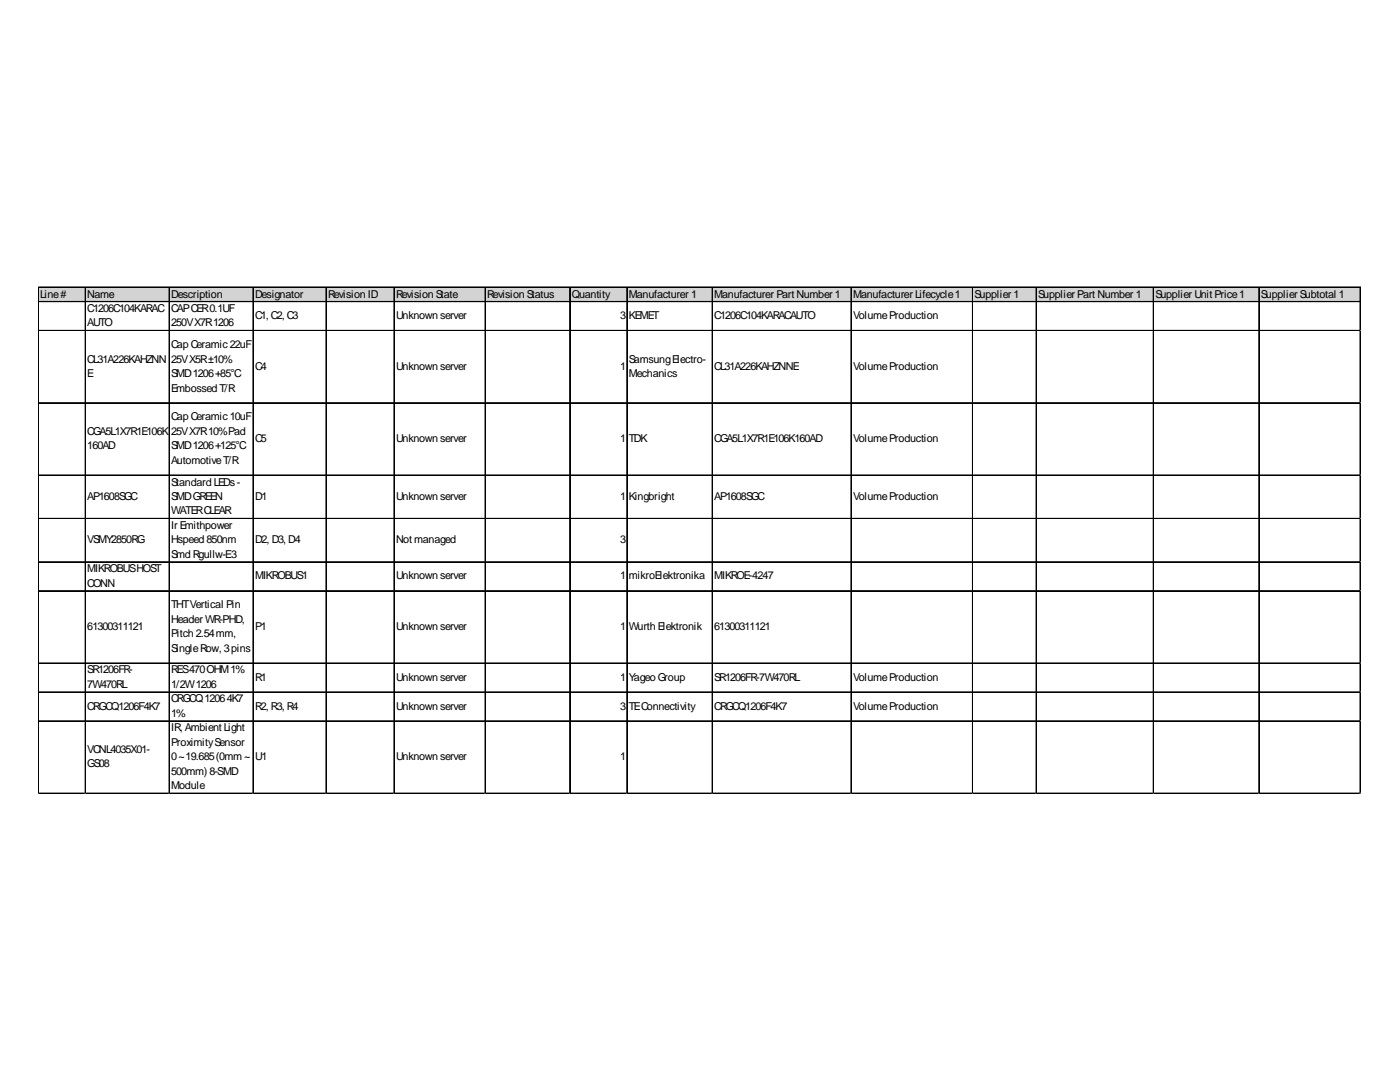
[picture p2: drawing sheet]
<svg xmlns="http://www.w3.org/2000/svg" width="279mm" height="216mm" viewBox="0 0 279 216" stroke-linecap="round" stroke-linejoin="round" font-family="sans-serif">
<defs><g id="words">
<g font-size="2.2">
<text x="8" y="59.4">Line#</text>
<text x="17.4" y="59.4">Name</text>
<text x="34.2" y="59.4">Description</text>
<text x="50.9" y="59.4">Designator</text>
<text x="65.5" y="59.4">Revision ID</text>
<text x="79" y="59.4">Revision State</text>
<text x="97.2" y="59.4">Revision Status</text>
<text x="114.1" y="59.4">Quantity</text>
<text x="125.5" y="59.4">Manufacturer 1</text>
<text x="142.5" y="59.4">Manufacturer Part Number 1</text>
<text x="170.3" y="59.4">Manufacturer Lifecycle1</text>
<text x="194.5" y="59.4">Supplier 1</text>
<text x="207.2" y="59.4">Supplier Part Number 1</text>
<text x="230.6" y="59.4">Supplier Unit Price1</text>
<text x="251.6" y="59.4">Supplier Subtotal 1</text>
<text x="17.4" y="62.2">C1206C104KARAC</text>
<text x="17.4" y="65.1">AUTO</text>
<text x="34.2" y="62.2">CAPCER0.1UF</text>
<text x="34.2" y="65.1">250VX7R1206</text>
<text x="50.9" y="63.7">C1, C2, C3</text>
<text x="79" y="63.7">Unknown server</text>
<text x="123.8" y="63.7">3</text>
<text x="125.5" y="63.7">KEMET</text>
<text x="142.5" y="63.7">C1206C104KARACAUTO</text>
<text x="170.3" y="63.7">VolumeProduction</text>
<text x="34.2" y="69.5">Cap Ceramic22uF</text>
<text x="17.4" y="72.3">CL31A226KAHZNN</text>
<text x="17.4" y="75.2">E</text>
<text x="34.2" y="72.3">25VX5R±10%</text>
<text x="34.2" y="75.2">SMD1206+85°C</text>
<text x="50.9" y="73.8">C4</text>
<text x="79" y="73.8">Unknown server</text>
<text x="123.8" y="73.8">1</text>
<text x="125.5" y="72.3">SamsungElectro-</text>
<text x="125.5" y="75.2">Mechanics</text>
<text x="142.5" y="73.8">CL31A226KAHZNNE</text>
<text x="170.3" y="73.8">VolumeProduction</text>
<text x="34.2" y="78.1">Embossed T/R</text>
<text x="34.2" y="83.9">Cap Ceramic10uF</text>
<text x="17.4" y="86.8">CGA5L1X7R1E106K</text>
<text x="17.4" y="89.7">160AD</text>
<text x="34.2" y="86.8">25VX7R10%Pad</text>
<text x="34.2" y="89.7">SMD1206+125°C</text>
<text x="50.9" y="88.2">C5</text>
<text x="79" y="88.2">Unknown server</text>
<text x="123.8" y="88.2">1</text>
<text x="125.5" y="88.2">TDK</text>
<text x="142.5" y="88.2">CGA5L1X7R1E106K160AD</text>
<text x="170.3" y="88.2">VolumeProduction</text>
<text x="34.2" y="92.5">AutomotiveT/R</text>
<text x="17.4" y="99.8">AP1608SGC</text>
<text x="34.2" y="96.9">Standard LEDs-</text>
<text x="34.2" y="99.8">SMDGREEN</text>
<text x="50.9" y="99.8">D1</text>
<text x="79" y="99.8">Unknown server</text>
<text x="123.8" y="99.8">1</text>
<text x="125.5" y="99.8">Kingbright</text>
<text x="142.5" y="99.8">AP1608SGC</text>
<text x="170.3" y="99.8">VolumeProduction</text>
<text x="34.2" y="102.6">WATERCLEAR</text>
<text x="34.2" y="105.5">Ir Emithpower</text>
<text x="17.4" y="108.4">VSMY2850RG</text>
<text x="34.2" y="108.4">Hspeed 850nm</text>
<text x="34.2" y="111.3">Smd Rgullw-E3</text>
<text x="50.9" y="108.4">D2, D3, D4</text>
<text x="79" y="108.4">Not managed</text>
<text x="123.8" y="108.4">3</text>
<text x="17.4" y="114.2">MIKROBUSHOST</text>
<text x="17.4" y="117.1">CONN</text>
<text x="50.9" y="115.6">MIKROBUS1</text>
<text x="79" y="115.6">Unknown server</text>
<text x="123.8" y="115.6">1</text>
<text x="125.5" y="115.6">mikroElektronika</text>
<text x="142.5" y="115.6">MIKROE-4247</text>
<text x="17.4" y="125.7">61300311121</text>
<text x="34.2" y="121.4">THTVertical Pin</text>
<text x="34.2" y="124.3">Header WR-PHD,</text>
<text x="50.9" y="125.7">P1</text>
<text x="79" y="125.7">Unknown server</text>
<text x="123.8" y="125.7">1</text>
<text x="125.5" y="125.7">Wurth Elektronik</text>
<text x="142.5" y="125.7">61300311121</text>
<text x="34.2" y="127.2">Pitch 2.54mm,</text>
<text x="34.2" y="130.1">SingleRow, 3pins</text>
<text x="17.4" y="134.4">SR1206FR-</text>
<text x="17.4" y="137.3">7W470RL</text>
<text x="34.2" y="134.4">RES470OHM1%</text>
<text x="34.2" y="137.3">1/2W1206</text>
<text x="50.9" y="135.8">R1</text>
<text x="79" y="135.8">Unknown server</text>
<text x="123.8" y="135.8">1</text>
<text x="125.5" y="135.8">Yageo Group</text>
<text x="142.5" y="135.8">SR1206FR-7W470RL</text>
<text x="170.3" y="135.8">VolumeProduction</text>
<text x="17.4" y="141.6">CRGCQ1206F4K7</text>
<text x="34.2" y="140.2">CRGCQ12064K7</text>
<text x="34.2" y="143">1%</text>
<text x="50.9" y="141.6">R2, R3, R4</text>
<text x="79" y="141.6">Unknown server</text>
<text x="123.8" y="141.6">3</text>
<text x="125.5" y="141.6">TEConnectivity</text>
<text x="142.5" y="141.6">CRGCQ1206F4K7</text>
<text x="170.3" y="141.6">VolumeProduction</text>
<text x="34.2" y="145.9">IR, Ambient Light</text>
<text x="34.2" y="148.8">ProximitySensor</text>
<text x="17.4" y="150.3">VCNL4035X01-</text>
<text x="17.4" y="153.1">GS08</text>
<text x="34.2" y="151.7">0~19.685(0mm~</text>
<text x="34.2" y="154.6">500mm) 8-SMD</text>
<text x="50.9" y="151.7">U1</text>
<text x="79" y="151.7">Unknown server</text>
<text x="123.8" y="151.7">1</text>
<text x="34.2" y="157.5">Module</text>
</g>
</g></defs>
<path d="M7.7 57.4h263.8v2.9h-263.8z" fill="#d3d3d3"/>
<g fill="none" stroke="#000" stroke-width=".2">
<path d="M7.6 57.3v101.1M7.7 57.3v101.1M7.8 57.3h263.7M17 57.4v101M17.1 57.4v101M33.7 57.4v101M33.8 57.4v101M50.5 57.4v101M65.1 57.4v101M78.6 57.4v101M78.7 57.4v101M96.8 57.4v101"/>
<path d="M96.9 57.4v101M113.7 57.4v101M113.8 57.4v101M125.1 57.4v101M125.2 57.4v101M142.1 57.4v101M142.2 57.4v101M169.8 57.4v101M169.9 57.4v101M194.1 57.4v101M206.8 57.4v101M230.1 57.4v101"/>
<path d="M230.2 57.4v101M251.2 57.4v101M251.3 57.4v101M271.4 57.4v101M271.5 57.4v101M7.8 60.1h263.7M7.8 60.2h263.7M7.8 65.9h263.7M7.8 66h263.7M7.8 80.3h263.7M7.8 80.4h263.7M7.8 94.8h263.7"/>
<path d="M7.8 103.4h263.7M7.8 103.5h263.7M7.8 112.1h263.7M7.8 112.2h263.7M7.8 117.9h263.7M7.8 132.3h263.7M7.8 132.4h263.7M7.8 138.1h263.7M7.8 143.8h263.7M7.8 143.9h263.7M7.8 158.3h263.7"/>
</g>
<path d="M7.6 158.4h.1" fill="none" stroke="#e0e0e0" stroke-width=".2"/>
<path d="M7.6 158.4h.2z" fill="#e0e0e0"/>
<path d="M17 158.4h.1" fill="none" stroke="#e0e0e0" stroke-width=".2"/>
<path d="M17 158.4h.1z" fill="#e0e0e0"/>
<path d="M33.7 158.4h.1" fill="none" stroke="#e0e0e0" stroke-width=".2"/>
<path d="M33.7 158.4h.2z" fill="#e0e0e0"/>
<path d="M50.5 158.4h.1" fill="none" stroke="#e0e0e0" stroke-width=".2"/>
<path d="M50.5 158.4h.1z" fill="#e0e0e0"/>
<path d="M65.1 158.4h.1" fill="none" stroke="#e0e0e0" stroke-width=".2"/>
<path d="M65.1 158.4h.1z" fill="#e0e0e0"/>
<path d="M78.6 158.4h.1" fill="none" stroke="#e0e0e0" stroke-width=".2"/>
<path d="M78.6 158.4h.2z" fill="#e0e0e0"/>
<path d="M96.8 158.4h.1" fill="none" stroke="#e0e0e0" stroke-width=".2"/>
<path d="M96.8 158.4h.1z" fill="#e0e0e0"/>
<path d="M113.7 158.4h.1" fill="none" stroke="#e0e0e0" stroke-width=".2"/>
<path d="M113.7 158.4h.1z" fill="#e0e0e0"/>
<path d="M125.1 158.4h.1" fill="none" stroke="#e0e0e0" stroke-width=".2"/>
<path d="M125.1 158.4h.1z" fill="#e0e0e0"/>
<path d="M142.1 158.4h.1" fill="none" stroke="#e0e0e0" stroke-width=".2"/>
<path d="M142.1 158.4h.2z" fill="#e0e0e0"/>
<path d="M169.8 158.4h.1" fill="none" stroke="#e0e0e0" stroke-width=".2"/>
<path d="M169.8 158.4h.2z" fill="#e0e0e0"/>
<path d="M194.1 158.4h.1" fill="none" stroke="#e0e0e0" stroke-width=".2"/>
<path d="M194.1 158.4h.1z" fill="#e0e0e0"/>
<path d="M206.8 158.4h.1" fill="none" stroke="#e0e0e0" stroke-width=".2"/>
<path d="M206.8 158.4h.1z" fill="#e0e0e0"/>
<path d="M230.1 158.4h.1" fill="none" stroke="#e0e0e0" stroke-width=".2"/>
<path d="M230.1 158.4h.2z" fill="#e0e0e0"/>
<path d="M251.2 158.4h.1" fill="none" stroke="#e0e0e0" stroke-width=".2"/>
<path d="M251.2 158.4h.2z" fill="#e0e0e0"/>
<path d="M271.4 158.4h.1" fill="none" stroke="#e0e0e0" stroke-width=".2"/>
<path d="M271.4 158.4h.1z" fill="#e0e0e0"/>
<use href="#words"/>
</svg>
